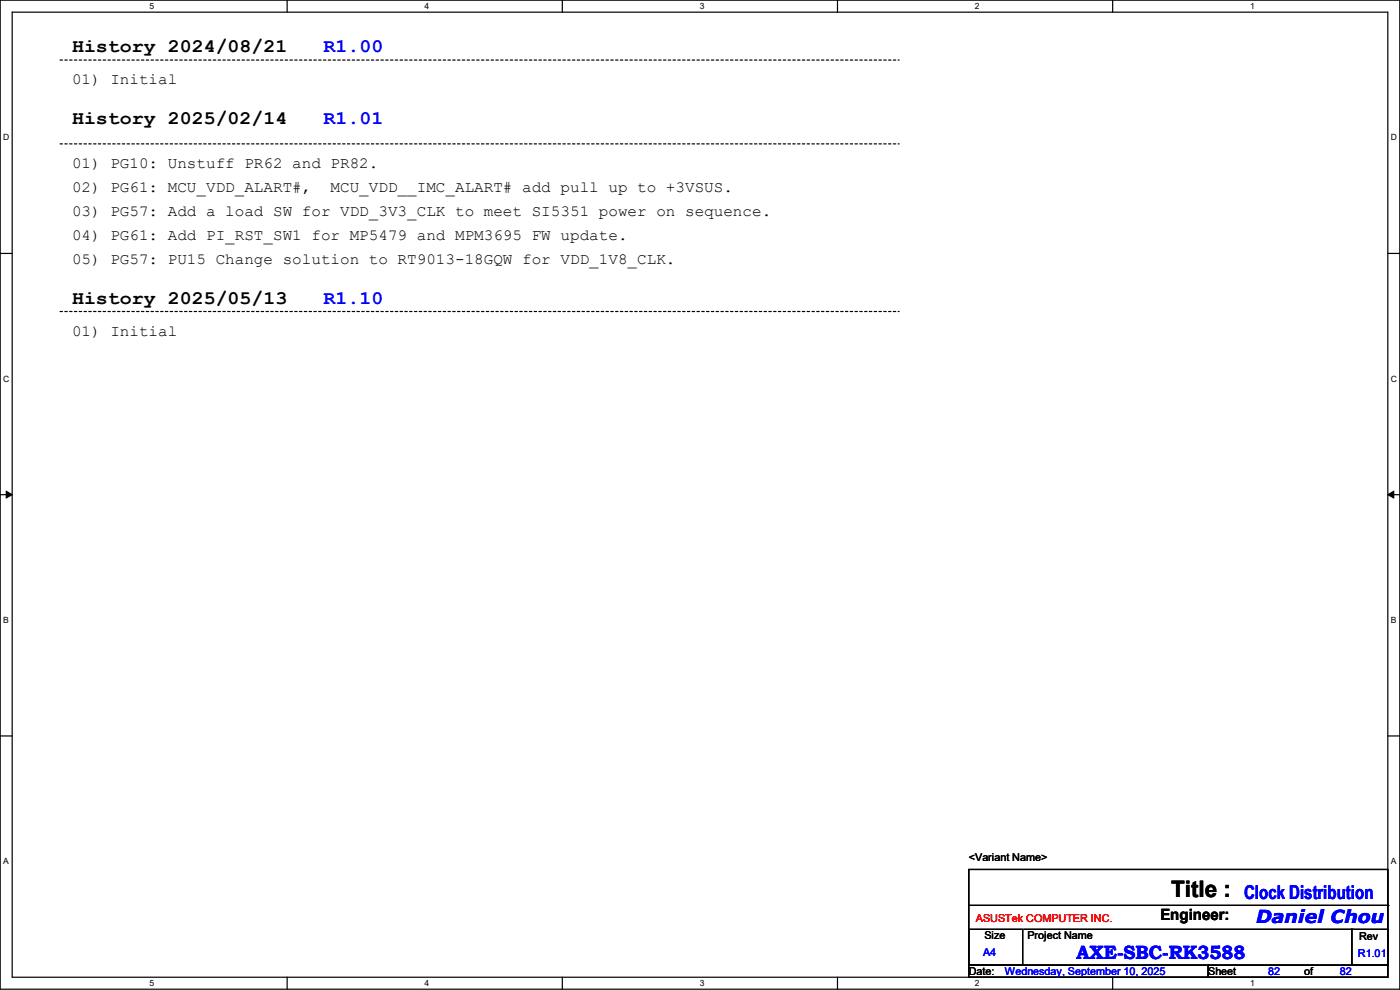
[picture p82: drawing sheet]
<svg xmlns="http://www.w3.org/2000/svg" width="297mm" height="210mm" viewBox="0 0 297 210" stroke-linecap="round" stroke-linejoin="round" font-family="sans-serif">
<defs><g id="words">
<text font-size="4.8" x="248.5" y="190.2">Title :</text>
<g font-size="4.1">
<text x="15.3" y="11.1">History 2024/08/21</text>
<text x="15.3" y="26.3">History 2025/02/14</text>
<text x="15.3" y="64.4">History 2025/05/13</text>
</g>
<g font-size="4.1" fill="#00f">
<text x="68.6" y="11.1">R1.00</text>
<text x="68.6" y="26.3">R1.01</text>
<text x="68.6" y="64.4">R1.10</text>
<text x="263.9" y="190.8">Clock Distribution</text>
<text x="228.4" y="203.5">AXE-SBC-RK3588</text>
</g>
<text font-size="3.8" fill="#00f" x="266.5" y="195.9">Daniel Chou</text>
<g font-size="3.3">
<text x="15.3" y="17.9">01) Initial</text>
<text x="15.3" y="35.7">01) PG10: Unstuff PR62 and PR82.</text>
<text x="15.3" y="40.8">02) PG61: MCU_VDD_ALART#,</text>
<text x="70.1" y="40.8">MCU_VDD__IMC_ALART# add pull up to +3VSUS.</text>
<text x="15.3" y="45.8">03) PG57: Add a load SW for VDD_3V3_CLK to meet SI5351 power on sequence.</text>
<text x="15.3" y="50.9">04) PG61: Add PI_RST_SW1 for MP5479 and MPM3695 FW update.</text>
<text x="15.3" y="56">05) PG57: PU15 Change solution to RT9013-18GQW for VDD_1V8_CLK.</text>
<text x="15.3" y="71.2">01) Initial</text>
<text x="246.2" y="195.2">Engineer:</text>
</g>
<g font-size="2.3">
<text x="205.5" y="182.7">&lt;Variant Name&gt;</text>
<text x="208.8" y="199.2">Size</text>
<text x="218" y="199.2">Project Name</text>
<text x="288.3" y="199.5">Rev</text>
<text x="205.5" y="206.8">Date:</text>
<text x="256.3" y="206.8">Sheet</text>
<text x="276.7" y="206.8">of</text>
</g>
<text font-size="2.3" fill="#f00" x="207.1" y="195.7">ASUSTek COMPUTER INC.</text>
<g font-size="2.3" fill="#00f">
<text x="208.6" y="202.8">A4</text>
<text x="288.1" y="203">R1.01</text>
<text x="213.2" y="206.8">Wednesday, September 10, 2025</text>
<text x="269" y="206.8">82</text>
<text x="284.3" y="206.8">82</text>
</g>
<g font-size="1.8">
<text x="31.7" y="1.9">5</text>
<text x="90.1" y="1.9">4</text>
<text x="148.5" y="1.9">3</text>
<text x="206.8" y="1.9">2</text>
<text x="265.2" y="1.9">1</text>
<text x=".7" y="29.8">D</text>
<text x="295.1" y="29.8">D</text>
<text x=".7" y="80.9">C</text>
<text x="295.1" y="80.9">C</text>
<text x=".7" y="132.1">B</text>
<text x="295.1" y="132.1">B</text>
<text x=".7" y="183.3">A</text>
<text x="295.1" y="183.3">A</text>
<text x="31.7" y="209.2">5</text>
<text x="90.1" y="209.2">4</text>
<text x="148.5" y="209.2">3</text>
<text x="206.8" y="209.2">2</text>
<text x="265.2" y="209.2">1</text>
</g>
</g></defs>
<path d="M0 0h297v209.8h-297zM2.6 2.6h291.8v204.7h-291.8z" fill="none" stroke="#000" stroke-width=".25"/>
<g fill="#fff">
<path d="M31.7 .3h1v2h-1z"/>
<path d="M31.7 207.6h1v1.9h-1z"/>
</g>
<path d="M60.9 0v2.6M60.9 207.3v2.5" fill="none" stroke="#000" stroke-width=".25"/>
<g fill="#fff">
<path d="M90.1 .3h1v2h-1z"/>
<path d="M90.1 207.6h1v1.9h-1z"/>
</g>
<path d="M119.3 0v2.6M119.3 207.3v2.5" fill="none" stroke="#000" stroke-width=".25"/>
<g fill="#fff">
<path d="M148.5 .3h.9v2h-.9z"/>
<path d="M148.5 207.6h.9v1.9h-.9z"/>
</g>
<path d="M177.7 0v2.6M177.7 207.3v2.5" fill="none" stroke="#000" stroke-width=".25"/>
<g fill="#fff">
<path d="M206.8 .3h1v2h-1z"/>
<path d="M206.8 207.6h1v1.9h-1z"/>
</g>
<path d="M236.1 0v2.6M236.1 207.3v2.5" fill="none" stroke="#000" stroke-width=".25"/>
<g fill="#fff">
<path d="M265.2 .3h1v2h-1z"/>
<path d="M265.2 207.6h1v1.9h-1z"/>
<path d="M.7 28.2h1.2v1.9h-1.2z"/>
<path d="M295.1 28.2h1.2v1.9h-1.2z"/>
<path d="M.7 79.3h1.2v2h-1.2z"/>
<path d="M295.1 79.3h1.2v2h-1.2z"/>
</g>
<path d="M0 53.8h2.6M294.4 53.8h2.6" fill="none" stroke="#000" stroke-width=".25"/>
<g fill="#fff">
<path d="M.7 130.5h1.2v2h-1.2z"/>
<path d="M295.1 130.5h1.1v2h-1.1z"/>
</g>
<path d="M0 104.9h2.6M294.4 104.9h2.6" fill="none" stroke="#000" stroke-width=".25"/>
<path d="M1.3 104.2l1.3 .7-1.3 .8zM294.4 104.9l1.3-.7v1.5z" fill="#000" stroke="#000" stroke-width=".21"/>
<g fill="#fff">
<path d="M.7 181.7h1.2v2h-1.2z"/>
<path d="M295.1 181.7h1.1v2h-1.1z"/>
</g>
<path d="M0 156.1h2.6M294.4 156.1h2.6M205.5 184.4h88.9v20.4h-88.9zM205.5 197.1h11.5v7.7h-11.5zM205.5 192.1h88.9M217.2 197.1h69.6M286.8 197.1h7.6v7.7h-7.6zM286.8 197.1h.1M294.4 192.1h.1M205.5 204.8h50.8v2.5h-50.8zM256.3 204.8h38.1v2.5h-38.1z" fill="none" stroke="#000" stroke-width=".25"/>
<path d="M12.7 12.7h177.8M190.5 12.7h.1M12.7 30.5h177.8M190.5 30.5h.1M12.7 66.1h177.8M190.5 66.1h.1" fill="none" stroke="#000" stroke-width=".25" stroke-dasharray=".5"/>
<use href="#words"/>
</svg>
